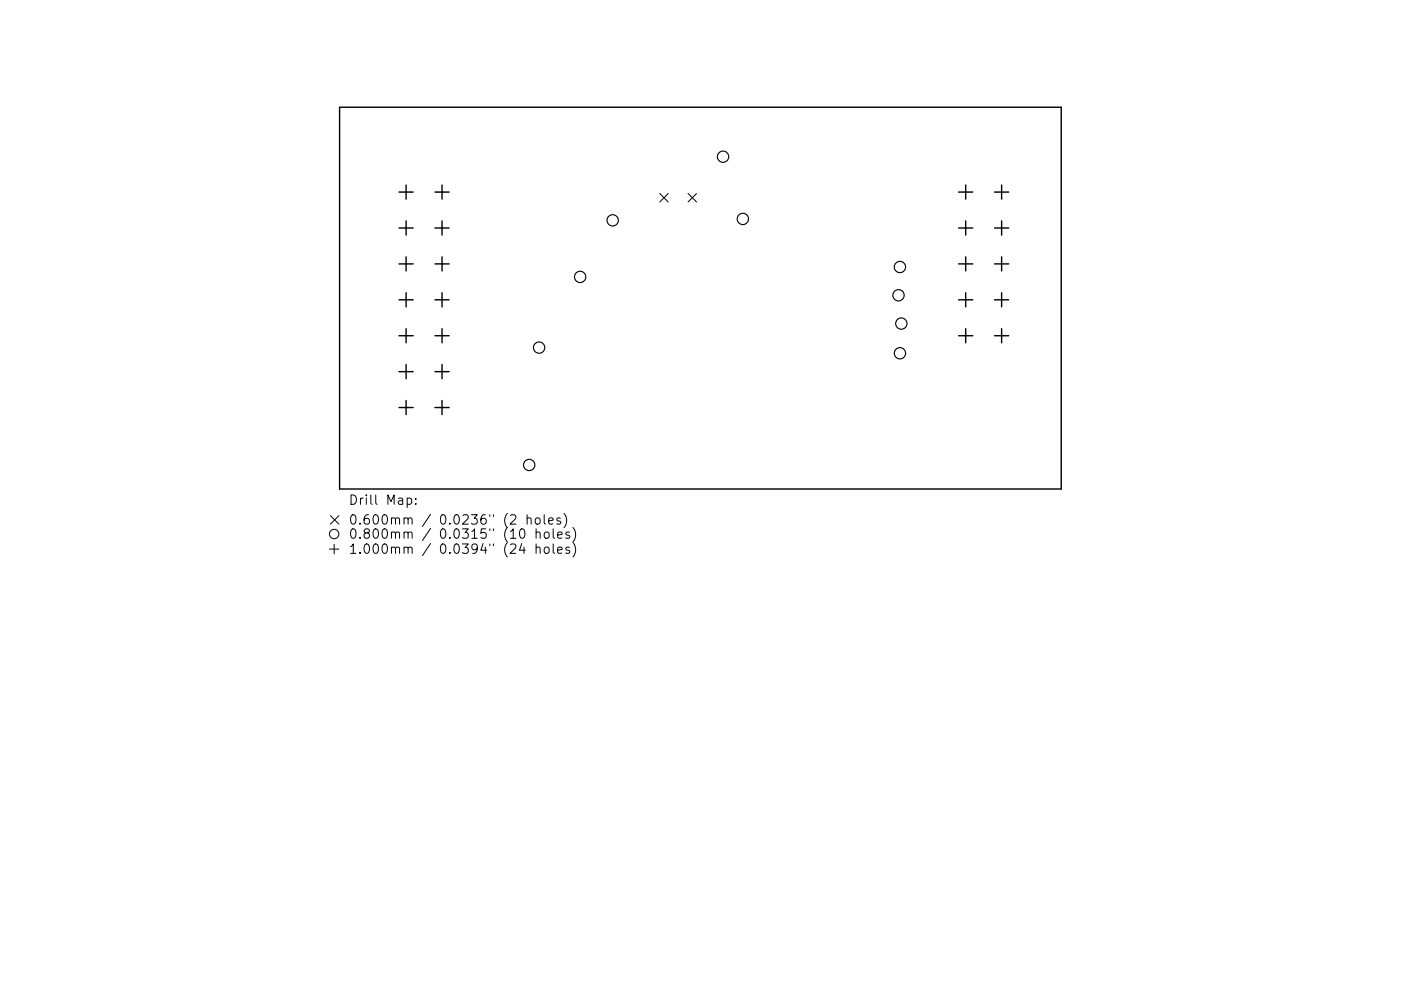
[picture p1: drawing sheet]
<svg xmlns="http://www.w3.org/2000/svg" width="297mm" height="210mm" viewBox="0 0 297 210" stroke-linecap="round" stroke-linejoin="round" font-family="sans-serif">
<defs><g id="words">
<g font-size="2.8">
<text x="73.9" y="107.1">Drill Map:</text>
<text x="73.9" y="111.3">0.600mm / 0.0236&quot; (2 holes)</text>
<text x="73.9" y="114.3">0.800mm / 0.0315&quot; (10 holes)</text>
<text x="73.9" y="117.5">1.000mm / 0.0394&quot; (24 holes)</text>
</g>
</g></defs>
<g fill="none" stroke="#000" stroke-width=".3">
<path d="M72 22.8h153v81h-153zM86.1 39.3v3M93.7 39.3v3M204.7 39.3v3M212.4 39.3v3M84.6 40.8h3M84.6 48.4h3M84.6 56h3M86.1 46.9v3M86.1 54.5v3M92.2 40.8h3M92.2 48.4h3"/>
<path d="M92.2 56h3M93.7 46.9v3M93.7 54.5v3M203.2 40.8h3M203.2 48.4h3M203.2 56h3M204.7 46.9v3M204.7 54.5v3M210.9 40.8h3M210.9 48.4h3M210.9 56h3M212.4 46.9v3"/>
<path d="M212.4 54.5v3M84.6 63.6h3M84.6 71.2h3M84.6 78.9h3M86.1 62.1v3M86.1 69.7v3M86.1 77.4v3M92.2 63.6h3M92.2 71.2h3M92.2 78.9h3M93.7 62.1v3M93.7 69.7v3"/>
<path d="M93.7 77.4v3M203.2 63.6h3M203.2 71.2h3M204.7 62.1v3M204.7 69.7v3M210.9 63.6h3M210.9 71.2h3M212.4 62.1v3M212.4 69.7v3M84.6 86.5h3M86.1 85v3M92.2 86.5h3"/>
<path d="M93.7 85v3"/>
</g>
<g fill="none" stroke="#000" stroke-width=".21">
<path d="M139.9 41.1l1.8 1.8M141.7 41.1l-1.8 1.8M145.9 41.1l1.8 1.8M147.7 41.1l-1.8 1.8M69.9 116.5h2M70.1 109.4l1.8 1.8M70.9 115.5v2M71.9 109.4l-1.8 1.8M86.3 105.8l.6-.1 .4 .4v.5l-.2 .3h-.8M88.1 106.8v.2M88.1 105.8v.2M110.4 112.3l.4-.1a1.25 1.25 0 0 1 0 2h-.2a1.33 1.33 0 0 1-.2-1.9z"/>
<path d="M110.6 115.3l-.5 1.4h1.3M111.8 110.1a.5 .5 0 0 1 .8 .1v1M111.8 109.2v2M113.7 110a.54 .54 0 0 1 .8 .3l-.1 .7a.54 .54 0 0 1-.5 .2 .54 .54 0 0 1-.4-.4v-.5zM113.7 113.1a.5 .5 0 0 1 .8 .1v1M113.7 116.3a.5 .5 0 0 1 .8 .1v1M113.7 112.2v2M113.7 115.4v2M115.4 109.2v1.7l.3 .3M115.5 113.1l.3-.2 .5 .2 .1 .7-.2 .3-.4 .1-.3-.2zM115.5 116.3l.3-.2 .5 .2 .1 .7-.2 .3-.4 .1-.3-.2zM116.3 110.5l1-.2-.1-.3-.6-.1-.3 .3 .1 .9h.8"/>
<path d="M117.3 112.2v1.7l.3 .3M117.3 115.4v1.7l.3 .3M118.2 113.5l1-.2-.1-.3-.6-.1-.3 .3 .1 .9h.8M118.2 116.7l1-.2-.1-.3-.6-.1-.3 .3 .1 .9h.8M118.8 110l-.5-.1-.3 .3 .1 .2 .7 .2v.5h-.8M119.6 108.9a2.29 2.29 0 0 1 0 3.1M120.7 113l-.5-.1-.2 .3v.2l.7 .2v.5h-.7M120.7 116.2l-.5-.1-.2 .3v.2l.7 .2v.5h-.7M121.5 111.9a2.29 2.29 0 0 1 0 3.1M121.5 115.1a2.29 2.29 0 0 1 0 3.1"/>
<circle cx="70.9" cy="113.3" r="1"/>
</g>
<g fill="none" stroke="#000" stroke-width=".24">
<circle cx="153.3" cy="33.3" r="1.2"/>
<circle cx="123" cy="58.8" r="1.2"/>
<circle cx="129.9" cy="46.8" r="1.2"/>
<circle cx="157.5" cy="46.5" r="1.2"/>
<circle cx="190.8" cy="56.7" r="1.2"/>
<circle cx="114.3" cy="73.8" r="1.2"/>
<circle cx="190.5" cy="62.7" r="1.2"/>
<circle cx="190.8" cy="75" r="1.2"/>
<circle cx="191.1" cy="68.7" r="1.2"/>
<circle cx="112.2" cy="98.7" r="1.2"/>
</g>
<use href="#words"/>
</svg>
